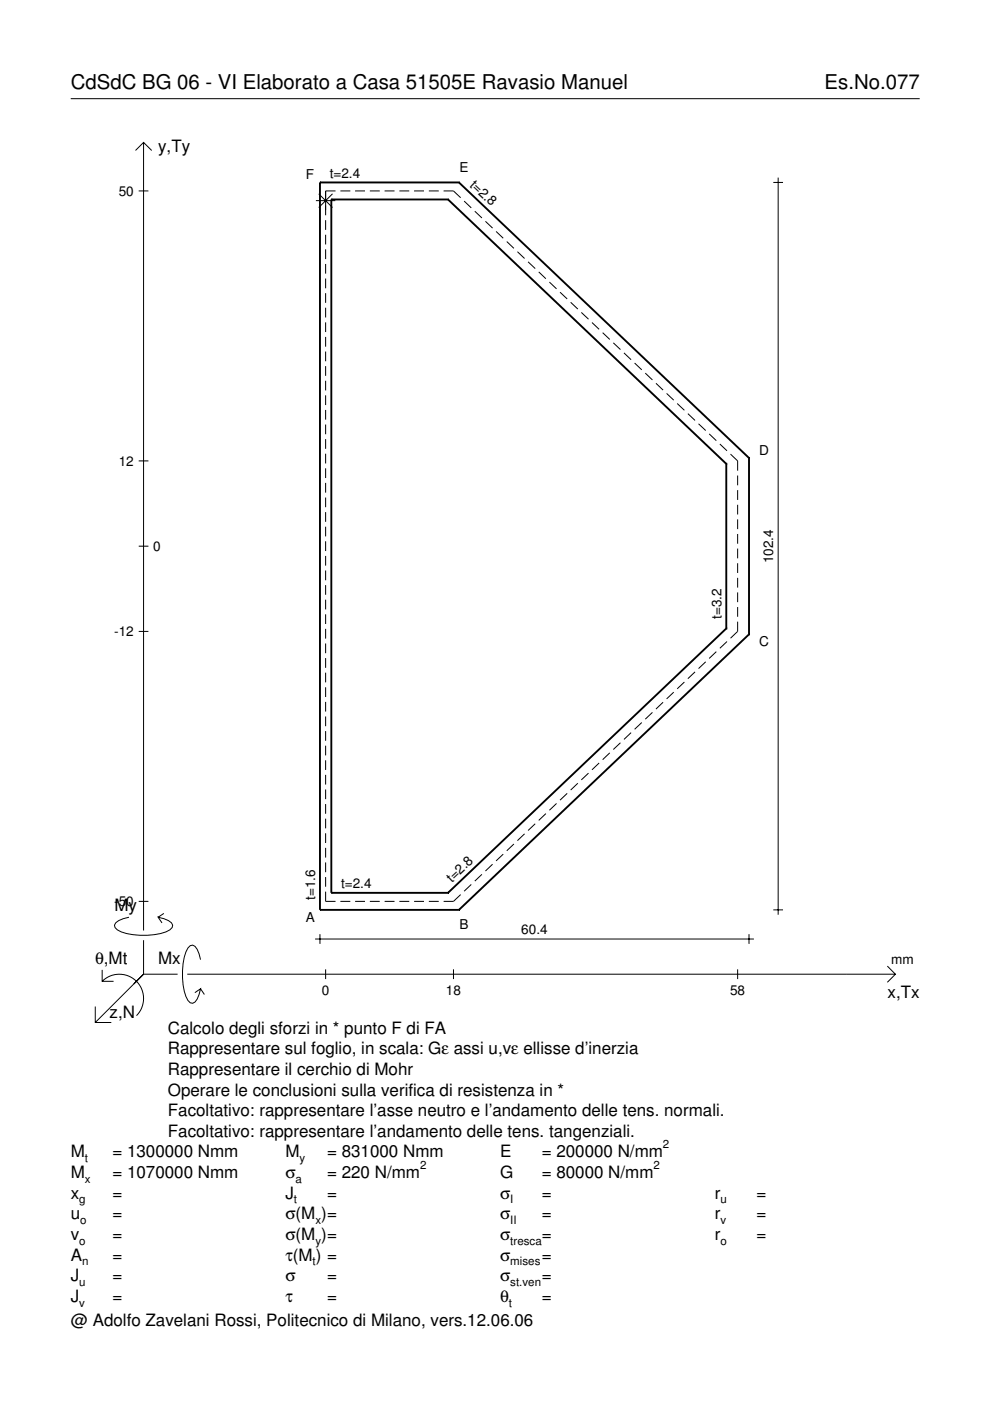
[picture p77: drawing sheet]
<svg xmlns="http://www.w3.org/2000/svg" width="210mm" height="297mm" viewBox="0 0 210 297" stroke-linecap="round" stroke-linejoin="round" font-family="sans-serif">
<defs><g id="words">
<g font-size="4.3">
<text x="15" y="18.9">CdSdC BG 06 - VI Elaborato a Casa 51505E Ravasio Manuel</text>
<text x="174.8" y="18.9">Es.No.077</text>
</g>
<g font-size="3.6">
<text x="33.5" y="32.3">y,Ty</text>
<text x="24.3" y="193.2">My</text>
<text x="20.1" y="204.5">θ,Mt</text>
<text x="33.5" y="204.5">Mx</text>
<text x="23.2" y="215.8">z,N</text>
<text x="188.2" y="211.7">x,Tx</text>
<text x="35.6" y="219.2">Calcolo degli sforzi in * punto F di FA</text>
<text x="35.6" y="227.9">Rappresentare il cerchio di Mohr</text>
<text x="35.6" y="223.5">Rappresentare sul foglio, in scala: Gε assi u,vε ellisse d’inerzia</text>
<text x="35.6" y="232.3">Operare le conclusioni sulla verifica di resistenza in *</text>
<text x="35.6" y="236.7">Facoltativo: rappresentare l’asse neutro e l’andamento delle tens. normali.</text>
<text x="15" y="245.4">M</text>
<text x="23.8" y="245.4">= 1300000 Nmm</text>
<text x="35.6" y="241">Facoltativo: rappresentare l’andamento delle tens. tangenziali.</text>
<text x="60.5" y="245.4">M</text>
<text x="69.3" y="245.4">= 831000 Nmm</text>
<text x="106" y="245.4">E</text>
<text x="114.9" y="245.4">= 200000 N/mm</text>
<text x="15" y="249.8">M</text>
<text x="23.8" y="249.8">= 1070000 Nmm</text>
<text x="60.5" y="249.8">σ</text>
<text x="69.3" y="249.8">= 220 N/mm</text>
<text x="106" y="249.8">G</text>
<text x="114.9" y="249.8">= 80000 N/mm</text>
<text x="15" y="254.2">x</text>
<text x="23.8" y="254.2">=</text>
<text x="60.5" y="254.2">J</text>
<text x="69.3" y="254.2">=</text>
<text x="106" y="254.2">σ</text>
<text x="114.9" y="254.2">=</text>
<text x="151.5" y="254.2">r</text>
<text x="160.4" y="254.2">=</text>
<text x="15" y="258.5">u</text>
<text x="15" y="262.9">v</text>
<text x="23.8" y="258.5">=</text>
<text x="23.8" y="262.9">=</text>
<text x="60.5" y="262.9">σ(M )=</text>
<text x="60.5" y="258.5">σ(M )=</text>
<text x="106" y="258.5">σ</text>
<text x="106" y="262.9">σ</text>
<text x="114.9" y="258.5">=</text>
<text x="114.9" y="262.9">=</text>
<text x="151.5" y="258.5">r</text>
<text x="151.5" y="262.9">r</text>
<text x="160.4" y="258.5">=</text>
<text x="160.4" y="262.9">=</text>
<text x="15" y="267.3">A</text>
<text x="23.8" y="267.3">=</text>
<text x="60.5" y="267.3">τ(M ) =</text>
<text x="106" y="267.3">σ</text>
<text x="114.9" y="267.3">=</text>
<text x="15" y="271.7">J</text>
<text x="23.8" y="271.7">=</text>
<text x="60.5" y="271.7">σ</text>
<text x="69.3" y="271.7">=</text>
<text x="106" y="271.7">σ</text>
<text x="114.9" y="271.7">=</text>
<text x="15" y="281.2">@ Adolfo Zavelani Rossi, Politecnico di Milano, vers.12.06.06</text>
<text x="15" y="276">J</text>
<text x="23.8" y="276">=</text>
<text x="60.5" y="276">τ</text>
<text x="69.3" y="276">=</text>
<text x="106" y="276">θ</text>
<text x="114.9" y="276">=</text>
</g>
<g font-size="2.9">
<text x="25.2" y="41.5">50</text>
<text x="64.8" y="37.9">F</text>
<text x="69.9" y="37.7">t=2.4</text>
<text x="97.4" y="36.5">E</text>
<text x="99.5" y="39.4" transform="rotate(44 99.5 39.4)">t=2.8</text>
<text x="25.2" y="98.7">12</text>
<text x="160.9" y="96.4">D</text>
<text x="32.5" y="116.8">0</text>
<text x="164" y="119.4" transform="rotate(-90 164 119.4)">102.4</text>
<text x="153" y="131.2" transform="rotate(-90 153 131.2)">t=3.2</text>
<text x="24.2" y="134.9">-12</text>
<text x="160.9" y="137">C</text>
<text x="66.8" y="190.9" transform="rotate(-90 66.8 190.9)">t=1.6</text>
<text x="72.3" y="188.3">t=2.4</text>
<text x="95.8" y="187.1" transform="rotate(-44 95.8 187.1)">t=2.8</text>
<text x="24.2" y="192.1">-50</text>
<text x="64.8" y="195.5">A</text>
<text x="97.4" y="196.9">B</text>
<text x="110.5" y="198.1">60.4</text>
<text x="189" y="204.5">mm</text>
<text x="68.2" y="210.9">0</text>
<text x="94.5" y="210.9">18</text>
<text x="154.8" y="210.9">58</text>
</g>
<g font-size="2.4">
<text x="140.6" y="243.4">2</text>
<text x="18" y="246.4">t</text>
<text x="18" y="250.8">x</text>
<text x="62.7" y="250.8">a</text>
<text x="63.5" y="246.4">y</text>
<text x="89.1" y="247.8">2</text>
<text x="138.6" y="247.8">2</text>
<text x="16.8" y="255.2">g</text>
<text x="62.3" y="255.2">t</text>
<text x="108.2" y="255.2">I</text>
<text x="152.7" y="255.2">u</text>
<text x="16.8" y="263.9">o</text>
<text x="17" y="259.5">o</text>
<text x="66.9" y="259.5">x</text>
<text x="66.9" y="263.9">y</text>
<text x="108.2" y="259.5">II</text>
<text x="108.2" y="263.9">tresca</text>
<text x="152.7" y="259.5">v</text>
<text x="152.7" y="263.9">o</text>
<text x="17.4" y="268.3">n</text>
<text x="66.3" y="268.3">t</text>
<text x="108.2" y="268.3">mises</text>
<text x="16.8" y="272.7">u</text>
<text x="108.2" y="272.7">st.ven</text>
<text x="16.8" y="277">v</text>
<text x="107.9" y="277">t</text>
</g>
</g></defs>
<g fill="none" stroke="#000" stroke-width=".21">
<path d="M15 20.9h180M28.7 31.9l1.7-1.7 1.8 1.7M30.4 30.2v167.1M164 38.7h2M165 37.7v156.2M29.4 40.5h2.1M67 42.5h4.1M67.6 41.1l2.9 2.9M69 46.7v2M69 49.8v2M69 52.9v2M69 56v2"/>
<path d="M69 59.1v2M70.5 41.1l-2.9 2.9M71.1 40.5h-2.1v5.1M72.2 40.5h2.1M75.3 40.5h2.1M78.4 40.5h2.1M81.5 40.5h2.1M84.7 40.5h2.1M87.8 40.5h2.1M90.9 40.5h2.1M94.1 40.5h2l1.6 1.4M98.4 42.6l1.5 1.5"/>
<path d="M100.7 44.8l1.5 1.4M102.9 46.9l1.5 1.5M105.2 49.1l1.5 1.4M107.4 51.2l1.6 1.5M109.7 53.4l1.5 1.4M112 55.5l1.5 1.4M114.2 57.7l1.5 1.4M116.5 59.8l1.5 1.4M69 62.2v2M69 65.2v2.1M69 68.3v2.1M69 71.4v2.1"/>
<path d="M69 74.5v2.1M69 77.6v2.1M118.7 62l1.6 1.4M121 64.1l1.5 1.4M123.3 66.2l1.5 1.5M125.5 68.4l1.5 1.4M127.8 70.5l1.5 1.5M130 72.7l1.5 1.4M132.3 74.8l1.5 1.5M134.6 77l1.5 1.4M136.8 79.1l1.5 1.5M29.4 97.7h2.1"/>
<path d="M69 80.7v2.1M69 83.8v2.1M69 86.9v2.1M69 90v2.1M69 93.1v2.1M69 96.2v2.1M69 99.3v2.1M139.1 81.3l1.5 1.4M141.3 83.4l1.5 1.4M143.6 85.6l1.5 1.4M145.8 87.7l1.6 1.4M148.1 89.9l1.5 1.4"/>
<path d="M150.4 92l1.5 1.4M152.6 94.1l1.5 1.5M154.9 96.3l1.5 1.4v2.1M29.4 115.8h2.1M69 102.4v2.1M69 105.5v2M69 108.6v2M69 111.7v2M69 114.8v2M69 117.9v2M156.4 100.8v2.1M156.4 103.9v2.1"/>
<path d="M156.4 107v2.1M156.4 110.1v2.1M156.4 113.2v2.1M156.4 116.3v2.1M156.4 119.4v2.1M29.4 133.9h2.1M69 121v2M69 124.1v2M69 127.1v2.1M69 130.2v2.1M69 133.3v2.1M69 136.4v2.1"/>
<path d="M69 139.5v2.1M151.9 138.2l-1.5 1.4M154.1 136l-1.5 1.5M156.4 122.5v2.1M156.4 125.6v2.1M156.4 128.7v2.1M156.4 131.8v2.1l-1.5 1.4M69 142.6v2.1M69 145.7v2.1M69 148.8v2.1M69 151.9v2.1M69 155v2.1"/>
<path d="M69 158.1v2.1M129.3 159.6l-1.5 1.5M131.5 157.5l-1.5 1.4M133.8 155.3l-1.5 1.5M136.1 153.2l-1.5 1.4M138.3 151l-1.5 1.5M140.6 148.9l-1.5 1.4M142.8 146.8l-1.5 1.4M145.1 144.6l-1.5 1.4M147.4 142.5l-1.6 1.4M149.6 140.3l-1.5 1.5M69 161.2v2.1"/>
<path d="M69 164.3v2.1M69 167.4v2M69 170.5v2M69 173.6v2M69 176.7v2M69 179.8v2M109 178.9l-1.6 1.5M111.2 176.8l-1.5 1.4M113.5 174.7l-1.5 1.4M115.7 172.5l-1.5 1.4M118 170.4l-1.5 1.4M120.3 168.2l-1.6 1.5"/>
<path d="M122.5 166.1l-1.5 1.4M124.8 163.9l-1.5 1.5M127 161.8l-1.5 1.4M27.3 194.5a3.6 3.6 0 0 0-3 1.7l.1 .5a5.6 5.6 0 0 0 3.8 1.5 13.4 13.4 0 0 0 7.8-1l.5-.5 .1-.5a3.6 3.6 0 0 0-3.1-1.7l.8 1.2M29.4 191.1h2.1M30.4 199.3v7.3M34.7 193.7l-1.2 .8M66.8 199.1h93M67.8 198.1v2M69 189v2.1h2.1M69 182.9v2M69 186v2"/>
<path d="M72.2 191.1h2.1M75.3 191.1h2.1M78.4 191.1h2.1M81.5 191.1h2.1M84.7 191.1h2.1M87.8 191.1h2.1M90.9 191.1h2.1M97.7 189.7l-1.6 1.4h-2M99.9 187.5l-1.5 1.5M102.2 185.4l-1.5 1.4M104.4 183.2l-1.5 1.5M106.7 181.1l-1.5 1.4"/>
<path d="M158.8 198.1v2M164 192.9h2M20.2 213.4v3.4h3.4M21.7 208.1a5.1 5.1 0 0 1 7.2 0 5.1 5.1 0 0 1 0 7.2M21.7 205.6v2.5h2.4M30.4 206.6l-10.2 10.2M30.4 206.6h7.2M39.7 206.6h150.1M42.5 203.5a3.6 3.6 0 0 0-1.7-3.1l-.5 .1a5.7 5.7 0 0 0-1.5 3.8 13.3 13.3 0 0 0 1 7.8l.5 .5 .5 .1a3.6 3.6 0 0 0 1.7-3.1l-1.2 .9M42.5 209.6l.8 1.3M69 205.5v2.1M96.1 205.5v2.1"/>
<path d="M156.4 205.5v2.1M188.1 204.8l1.7 1.8-1.7 1.7"/>
</g>
<g fill="none" stroke="#000" stroke-width=".4">
<path d="M67.8 38.7h.1M67.8 38.7h29.5M67.8 38.7v154.2M97.3 38.7h.1M97.3 38.7l61.5 58.4M70.2 42.3h.1M70.2 42.3h24.8M70.2 42.3v147M95 42.3h.1M95 42.3l59 56M154 98.3h.1M154 98.3v35"/>
<path d="M158.8 97.1h.1M158.8 97.1v37.4M154 133.3h.1M154 133.3l-59 56M158.8 134.5h.1M158.8 134.5l-61.5 58.4M67.8 192.9h.1M67.8 192.9h29.5M70.2 189.3h.1M70.2 189.3h24.8M95 189.3h.1M97.3 192.9h.1"/>
</g>
<use href="#words"/>
</svg>
